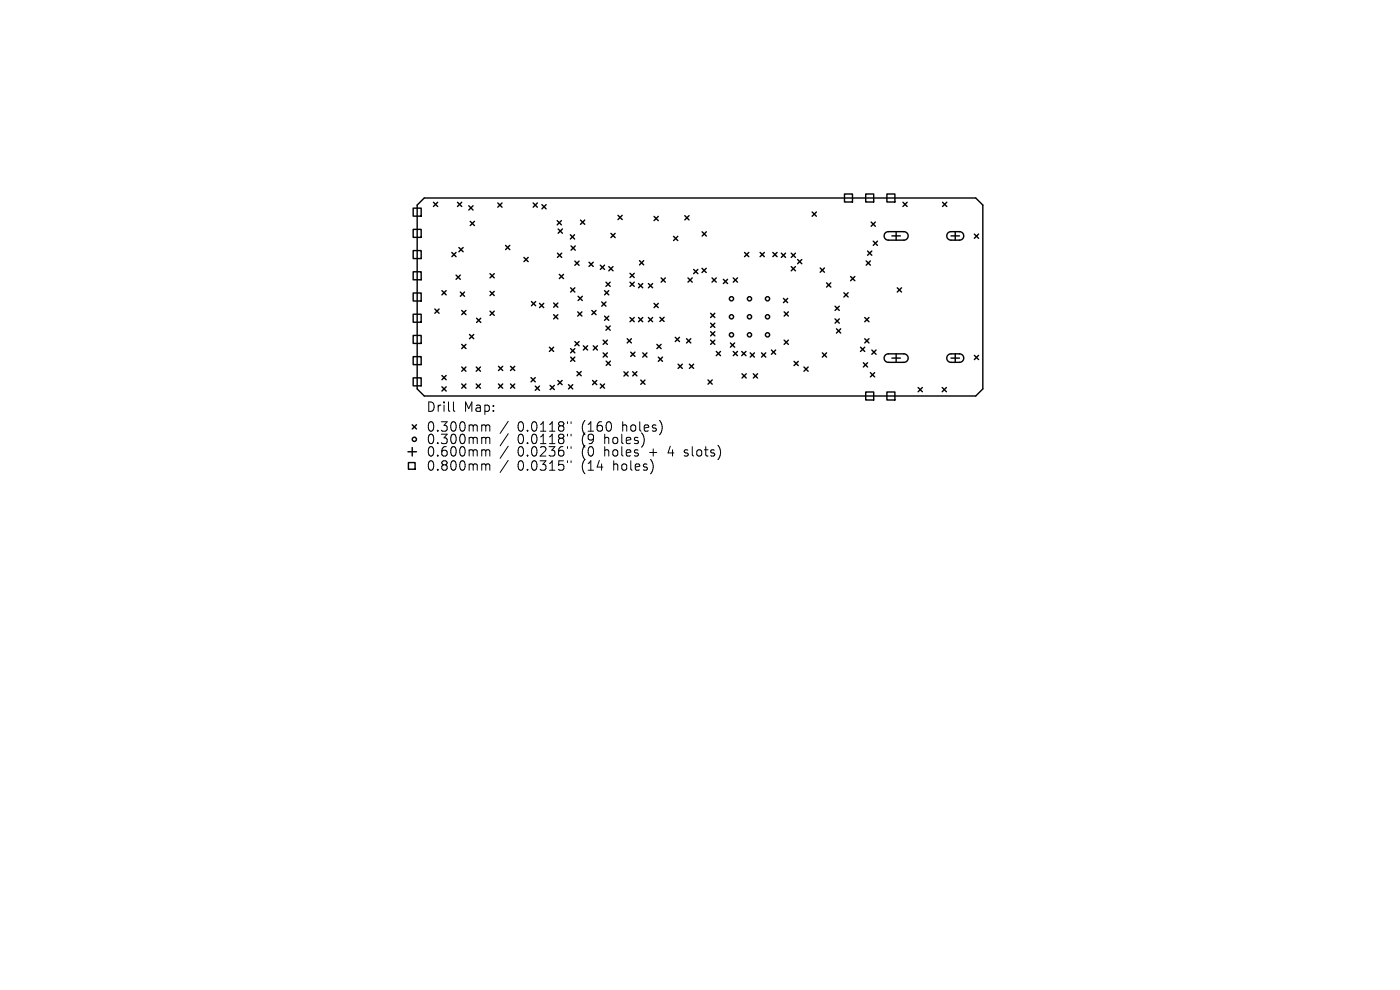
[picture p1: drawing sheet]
<svg xmlns="http://www.w3.org/2000/svg" width="297mm" height="210mm" viewBox="0 0 297 210" stroke-linecap="round" stroke-linejoin="round" font-family="sans-serif">
<defs><g id="words">
<g font-size="2.8">
<text x="90.4" y="87.7">Drill</text>
<text x="98.4" y="87.7">Map:</text>
<text x="90.4" y="91.9">0.300mm</text>
<text x="90.4" y="94.5">0.300mm</text>
<text x="109.8" y="91.9">0.0118&quot;</text>
<text x="109.8" y="94.5">0.0118&quot;</text>
<text x="123.5" y="91.9">(160</text>
<text x="123.5" y="94.5">(9</text>
<text x="128.5" y="94.5">holes)</text>
<text x="132.3" y="91.9">holes)</text>
<text x="90.4" y="97.1">0.600mm</text>
<text x="90.4" y="100.1">0.800mm</text>
<text x="109.8" y="97.1">0.0236&quot;</text>
<text x="109.8" y="100.1">0.0315&quot;</text>
<text x="123.5" y="97.1">(0</text>
<text x="123.5" y="100.1">(14</text>
<text x="128.5" y="97.1">holes</text>
<text x="130.4" y="100.1">holes)</text>
<text x="138.2" y="97.1">+</text>
<text x="142.4" y="97.1">4</text>
<text x="146" y="97.1">slots)</text>
</g>
</g></defs>
<g fill="none" stroke="#000" stroke-width=".3">
<path d="M87.7 44.2h1.6v1.7h-1.6zM87.7 48.7h1.6v1.7h-1.6zM87.7 53.2h1.6v1.7h-1.6zM87.7 57.7h1.6v1.7h-1.6zM88.5 43.5l1.5-1.5h117l1.5 1.5v39l-1.5 1.5h-117l-1.5-1.5zM92 42.9l.9 .9M92.9 42.9l-.9 .9M95.9 53.6l.9 .9M96.8 53.6l-.9 .9M96.8 58.4l.9 .9M97.1 42.9l.9 .9M97.4 52.5l.9 .9"/>
<path d="M97.7 58.4l-.9 .9M98 42.9l-.9 .9M98.3 52.5l-.9 .9M99.5 43.7l.9 .9M99.8 47l.9 .9M100.4 43.7l-.9 .9M100.7 47l-.9 .9M104 58.1l.9 .9M104.9 58.1l-.9 .9M105.6 43.1l.9 .9M106.5 43.1l-.9 .9M107.3 52.1l.9 .9"/>
<path d="M108.2 52.1l-.9 .9M111.2 54.6l.9 .9M112.1 54.6l-.9 .9M113.1 43.1l.9 .9M114 43.1l-.9 .9M115 43.4l.9 .9M115.9 43.4l-.9 .9M118.2 46.8l.9 .9M118.3 53.7l.9 .9M118.4 48.6l.9 .9M118.7 58.2l.9 .9M119.1 46.8l-.9 .9"/>
<path d="M119.2 53.7l-.9 .9M119.3 48.6l-.9 .9M119.6 58.2l-.9 .9M121 49.8l.9 .9M121.1 52.2l.9 .9M121.9 49.8l-.9 .9M122 55.4l.9 .9M122 52.2l-.9 .9M122.9 55.4l-.9 .9M123.2 46.7l.9 .9M124.1 46.7l-.9 .9M125 55.6l.9 .9"/>
<path d="M125.9 55.6l-.9 .9M127.4 56.3l.9 .9M128.3 56.3l-.9 .9M128.6 59.9l.9 .9M129.2 56.6l.9 .9M129.5 59.9l-.9 .9M129.6 49.5l.9 .9M130.1 56.6l-.9 .9M130.5 49.5l-.9 .9M131.1 45.7l.9 .9M132 45.7l-.9 .9M133.7 58l.9 .9"/>
<path d="M133.7 59.9l.9 .9M134.6 58l-.9 .9M134.6 59.9l-.9 .9M135.7 55.3l.9 .9M136.6 55.3l-.9 .9M138.8 45.9l.9 .9M139.7 45.9l-.9 .9M140.3 59l.9 .9M141.2 59l-.9 .9M142.9 50.1l.9 .9M143.8 50.1l-.9 .9M145.3 45.8l.9 .9"/>
<path d="M146 59l.9 .9M146.2 45.8l-.9 .9M146.9 59l-.9 .9M147.2 57.2l.9 .9M148.1 57.2l-.9 .9M148.9 56.9l.9 .9M149 49.2l.9 .9M149.8 56.9l-.9 .9M149.9 49.2l-.9 .9M151.1 59l.9 .9M152 59l-.9 .9M153.5 59.3l.9 .9"/>
<path d="M154.4 59.3l-.9 .9M155.6 59l.9 .9M156.5 59l-.9 .9M158 53.6l.9 .9M158.9 53.6l-.9 .9M161.3 53.6l.9 .9M162.2 53.6l-.9 .9M164 53.6l.9 .9M164.9 53.6l-.9 .9M165.8 53.7l.9 .9M166.7 53.7l-.9 .9M167.9 53.7l.9 .9"/>
<path d="M167.9 56.6l.9 .9M168.8 53.7l-.9 .9M168.8 56.6l-.9 .9M169.2 55.1l.9 .9M170.1 55.1l-.9 .9M172.3 45l.9 .9M173.2 45l-.9 .9M174 56.9l.9 .9M174.9 56.9l-.9 .9M179.2 41.2h1.6v1.7h-1.6zM180.5 58.7l.9 .9M181.4 58.7l-.9 .9"/>
<path d="M183.7 41.2h1.6v1.7h-1.6zM183.8 55.4l.9 .9M184.1 53.3l.9 .9M184.7 55.4l-.9 .9M184.8 47.1l.9 .9M185 53.3l-.9 .9M185.3 51.2l.9 .9M185.7 47.1l-.9 .9M186.2 51.2l-.9 .9M187.8 49.4l.6-.3h3.4a.9 .9 0 0 1 .9 .9 .9 .9 0 0 1-.9 .9h-3.3a.9 .9 0 0 1-.9-.5 .9 .9 0 0 1 .2-1zM188.2 41.2h1.6v1.7h-1.6zM189.2 50h1.8"/>
<path d="M190.1 49.1v1.8M191.6 42.9l.9 .9M192.5 42.9l-.9 .9M200 42.9l.9 .9M200.9 42.9l-.9 .9M201.1 49.4l.6-.3h1.9a.9 .9 0 0 1 .9 .9 .9 .9 0 0 1-.9 .9h-1.8a.9 .9 0 0 1-.9-.5 .9 .9 0 0 1 .2-1zM201.8 50h1.8M202.7 49.1v1.8M206.7 49.7l.9 .9M207.6 49.7l-.9 .9M87.7 62.2h1.6v1.7h-1.6zM87.7 66.7h1.6v1.7h-1.6z"/>
<path d="M87.7 71.2h1.6v1.7h-1.6zM87.7 75.7h1.6v1.7h-1.6zM92.3 65.6l.9 .9M93.2 65.6l-.9 .9M93.8 61.7l.9 .9M93.8 79.7l.9 .9M94.7 61.7l-.9 .9M94.7 79.7l-.9 .9M97.7 62l.9 .9M98 65.9l.9 .9M98 73.1l.9 .9M98 77.9l.9 .9"/>
<path d="M98.6 62l-.9 .9M98.9 77.9l-.9 .9M98.9 65.9l-.9 .9M98.9 73.1l-.9 .9M99.6 71l.9 .9M100.5 71l-.9 .9M101 77.9l.9 .9M101.1 67.5l.9 .9M101.9 77.9l-.9 .9M102 67.5l-.9 .9M104 61.8l.9 .9M104 66l.9 .9"/>
<path d="M104.9 61.8l-.9 .9M104.9 66l-.9 .9M105.8 77.7l.9 .9M106.7 77.7l-.9 .9M108.3 77.7l.9 .9M109.2 77.7l-.9 .9M112.7 64l.9 .9M113.6 64l-.9 .9M114.5 64.4l.9 .9M115.4 64.4l-.9 .9M116.6 73.7l.9 .9M117.5 73.7l-.9 .9"/>
<path d="M117.5 64.3l.9 .9M117.5 66.8l.9 .9M118.4 64.3l-.9 .9M118.4 66.8l-.9 .9M121.1 61.1l.9 .9M121.1 74l.9 .9M121.1 75.8l.9 .9M122 61.1l-.9 .9M122 74l-.9 .9M122 75.8l-.9 .9M122 72.5l.9 .9M122.4 78.8l.9 .9"/>
<path d="M122.6 66.2l.9 .9M122.6 62.9l.9 .9M122.9 72.5l-.9 .9M123.3 78.8l-.9 .9M123.5 66.2l-.9 .9M123.5 62.9l-.9 .9M123.8 73.4l.9 .9M124.7 73.4l-.9 .9M125.6 65.9l.9 .9M125.9 73.4l.9 .9M126.5 65.9l-.9 .9M126.8 73.4l-.9 .9"/>
<path d="M127.7 64.1l.9 .9M128 72.2l.9 .9M128 74.9l.9 .9M128.3 61.7l.9 .9M128.3 67.1l.9 .9M128.6 64.1l-.9 .9M128.6 69.2l.9 .9M128.6 76.6l.9 .9M128.9 72.2l-.9 .9M128.9 74.9l-.9 .9M129.2 61.7l-.9 .9M129.2 67.1l-.9 .9"/>
<path d="M129.5 69.2l-.9 .9M129.5 76.6l-.9 .9M132.4 78.9l.9 .9M133.1 71.9l.9 .9M133.3 78.9l-.9 .9M133.7 67.4l.9 .9M133.8 74.7l.9 .9M134 71.9l-.9 .9M134.2 78.8l.9 .9M134.6 67.4l-.9 .9M134.7 74.7l-.9 .9M135.1 78.8l-.9 .9"/>
<path d="M135.5 60.2l.9 .9M135.5 67.4l.9 .9M136.4 67.4l-.9 .9M136.4 60.2l-.9 .9M136.4 74.9l.9 .9M137.3 74.9l-.9 .9M137.6 60.2l.9 .9M137.6 67.4l.9 .9M138.5 60.2l-.9 .9M138.5 67.4l-.9 .9M138.8 64.4l.9 .9M139.4 73.1l.9 .9"/>
<path d="M139.7 64.4l-.9 .9M139.7 75.8l.9 .9M140 67.3l.9 .9M140.3 73.1l-.9 .9M140.6 75.8l-.9 .9M140.9 67.3l-.9 .9M143.3 71.6l.9 .9M143.9 77.3l.9 .9M144.2 71.6l-.9 .9M144.8 77.3l-.9 .9M145.7 71.9l.9 .9M146.3 77.3l.9 .9"/>
<path d="M146.6 71.9l-.9 .9M147.2 77.3l-.9 .9M150.8 70.4l.9 .9M150.8 66.5l.9 .9M150.8 68.6l.9 .9M150.8 72.2l.9 .9M151.7 70.4l-.9 .9M151.7 66.5l-.9 .9M151.7 68.6l-.9 .9M151.7 72.2l-.9 .9M152 74.6l.9 .9M152.9 74.6l-.9 .9"/>
<path d="M155 72.8l.9 .9M155.6 74.6l.9 .9M155.9 72.8l-.9 .9M156.5 74.6l-.9 .9M157.4 74.6l.9 .9M157.4 79.3l.9 .9M158.3 74.6l-.9 .9M158.3 79.3l-.9 .9M159.2 74.9l.9 .9M159.8 79.3l.9 .9M160.1 74.9l-.9 .9M160.7 79.3l-.9 .9"/>
<path d="M161.6 74.9l.9 .9M162.5 74.9l-.9 .9M163.7 74.3l.9 .9M164.6 74.3l-.9 .9M166.2 63.3l.9 .9M166.4 66.2l.9 .9M166.4 72.2l.9 .9M167.1 63.3l-.9 .9M167.3 66.2l-.9 .9M167.3 72.2l-.9 .9M168.5 76.7l.9 .9M169.4 76.7l-.9 .9"/>
<path d="M170.6 77.9l.9 .9M171.5 77.9l-.9 .9M174.5 74.9l.9 .9M175.4 74.9l-.9 .9M175.4 60l.9 .9M176.3 60l-.9 .9M177.2 65l.9 .9M177.2 67.7l.9 .9M177.5 69.8l.9 .9M178.1 65l-.9 .9M178.1 67.7l-.9 .9M178.4 69.8l-.9 .9"/>
<path d="M179 62.1l.9 .9M179.9 62.1l-.9 .9M182.6 73.7l.9 .9M183.2 77l.9 .9M183.5 73.7l-.9 .9M183.5 67.4l.9 .9M183.5 71.9l.9 .9M184.1 77l-.9 .9M184.4 67.4l-.9 .9M184.4 71.9l-.9 .9M184.7 79.1l.9 .9M185 74.3l.9 .9"/>
<path d="M185.6 79.1l-.9 .9M185.9 74.3l-.9 .9M187.8 75.3l.6-.2h3.4a.9 .9 0 0 1 .9 .9 .9 .9 0 0 1-.9 .9h-3.3a.9 .9 0 0 1-.9-.6 .9 .9 0 0 1 .2-1zM189.2 76h1.8M190.1 75.1v1.8M190.4 61.1l.9 .9M191.3 61.1l-.9 .9M201.1 75.3l.6-.2h1.9a.9 .9 0 0 1 .9 .9 .9 .9 0 0 1-.9 .9h-1.8a.9 .9 0 0 1-.9-.6 .9 .9 0 0 1 .2-1zM201.8 76h1.8M202.7 75.1v1.8M206.7 75.4l.9 .9M207.6 75.4l-.9 .9"/>
<path d="M86.6 95.8h1.8M86.6 98.1h1.5v1.4h-1.5zM87.5 90.1l.9 .9M87.5 94.9v1.8M87.7 80.2h1.6v1.7h-1.6zM88.4 90.1l-.9 .9M93.8 82.1l.9 .9M94.7 82.1l-.9 .9M98 81.5l.9 .9M98.9 81.5l-.9 .9M101 81.5l.9 .9M101.9 81.5l-.9 .9"/>
<path d="M105.8 81.5l.9 .9M106.7 81.5l-.9 .9M108.3 81.5l.9 .9M109.2 81.5l-.9 .9M112.7 80.1l.9 .9M113.6 80.1l-.9 .9M113.6 81.9l.9 .9M114.5 81.9l-.9 .9M116.7 81.8l.9 .9M117.6 81.8l-.9 .9M118.4 80.7l.9 .9M119.3 80.7l-.9 .9"/>
<path d="M120.6 81.6l.9 .9M121.5 81.6l-.9 .9M125.7 80.7l.9 .9M126.6 80.7l-.9 .9M127.4 81.5l.9 .9M128.3 81.5l-.9 .9M135.9 80.6l.9 .9M136.8 80.6l-.9 .9M150.2 80.6l.9 .9M151.1 80.6l-.9 .9M183.7 83.2h1.6v1.7h-1.6zM188.2 83.2h1.6v1.7h-1.6z"/>
<path d="M194.8 82.2l.9 .9M195.7 82.2l-.9 .9M199.9 82.2l.9 .9M200.8 82.2l-.9 .9"/>
<circle cx="155.2" cy="71" r=".45"/>
<circle cx="155.2" cy="67.2" r=".45"/>
<circle cx="155.2" cy="63.4" r=".45"/>
<circle cx="159" cy="71" r=".45"/>
<circle cx="159" cy="67.2" r=".45"/>
<circle cx="159" cy="63.4" r=".45"/>
<circle cx="162.8" cy="71" r=".45"/>
<circle cx="162.8" cy="67.2" r=".45"/>
<circle cx="162.8" cy="63.4" r=".45"/>
<circle cx="87.9" cy="93.2" r=".45"/>
</g>
<g fill="none" stroke="#000" stroke-width=".21">
<path d="M96.2 85.3v1.7l.3 .3M102.5 90.1h.3l.3 .3M102.5 92.8l.5 .1 .1 .2M102.5 95.4h.3l.3 .3M102.5 98.4h.3l.3 .3M103.1 90.4l.2-.3 .5 .1 .1 1.3M103.1 90.4v1.1M103.1 93.1v1M103.1 95.7v1M103.1 98.7v1M103.1 93.1l.2-.3 .5 .1 .1 1.2M103.1 95.7l.2-.3 .5 .1 .1 1.2"/>
<path d="M103.1 98.7l.2-.3 .5 .1 .1 1.2M107.8 89.4l-1.7 2.5M107.8 92l-1.7 2.6M107.8 94.7l-1.7 2.5M107.8 97.7l-1.7 2.5M120.4 89.5v.3M120.4 92.1v.4M120.4 94.7v.4M120.4 97.7v.4M121.1 89.5v.3M121.1 92.1v.4M121.1 94.7v.4"/>
<path d="M121.1 97.7v.4M145.1 96.7h.2M145.2 95.5v.5"/>
</g>
<use href="#words"/>
</svg>
